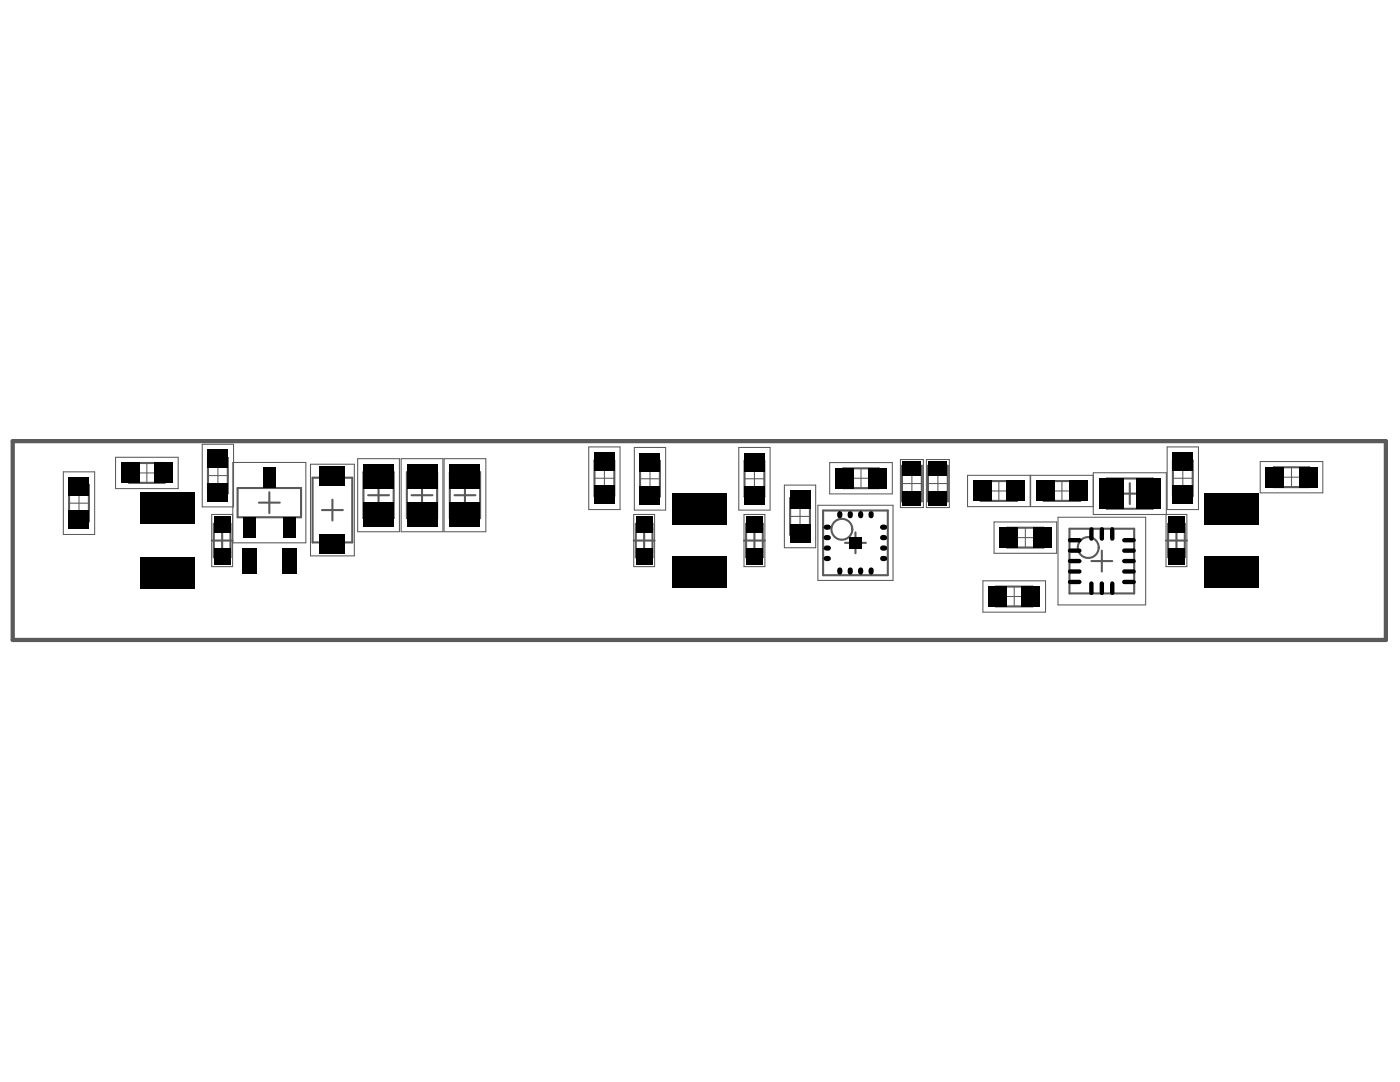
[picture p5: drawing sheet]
<svg xmlns="http://www.w3.org/2000/svg" width="279mm" height="216mm" viewBox="0 0 279 216" stroke-linecap="round" stroke-linejoin="round" font-family="sans-serif">
<g fill="none" stroke="#5a5a5a" stroke-width=".21">
<path d="M12.6 94.2h6.3v12.4h-6.3zM15.8 98.4v4M23.1 91.2h12.5v6.3h-12.5zM27.3 94.4h4M29.3 92.4v3.9M40.4 88.7h6.2v12.4h-6.2zM41.5 94.9h4M43.5 92.9v4M46.5 92.3h14.5v16h-14.5zM62 92.6h8.7v18.3h-8.7zM71.4 91.5h8.3v14.6h-8.3zM80.1 91.5h8.3v14.6h-8.3z"/>
<path d="M88.6 91.5h8.4v14.6h-8.4zM117.5 89.2h6.2v12.5h-6.2zM118.6 95.4h4M120.6 93.5v3.9M126.6 89.3h6.2v12.5h-6.2zM127.7 95.5h4M129.7 93.6v3.9M147.4 89.3h6.3v12.5h-6.3zM148.6 95.5h3.9M150.6 93.6v3.9M156.5 96.8h6.3v12.5h-6.3zM165.6 92.3h12.5v6.3h-12.5z"/>
<path d="M169.9 95.4h3.9M171.8 93.5v3.9M179.7 91.7h4.6v9.6h-4.6zM180 96.5h4M182 94.5v4M184.9 91.7h4.6v9.6h-4.6zM185.2 96.5h4M187.2 94.5v4M193.1 94.8h12.5v6.3h-12.5zM197.4 98h3.9M199.3 96v3.9M210 98h3.9"/>
<path d="M211.9 96v3.9M218.2 94.8h-12.5v6.3h12.5M218.2 94.3h14.6v8.4h-14.6zM232.9 89.2h6.3v12.5h-6.3zM234.1 95.4h3.9M236.1 93.5v3.9M251.5 92.1h12.5v6.2h-12.5zM255.8 95.2h3.9M257.7 93.2v4M13.8 100.4h3.9M42.3 102.7h4.1v10.4h-4.1zM126.5 102.7h4.1v10.4h-4.1z"/>
<path d="M148.5 102.7h4.1v10.4h-4.1zM157.7 103h3.9M159.7 101.1v3.9M163.2 100.8h15v15h-15zM196.2 115.9h12.5v6.2h-12.5zM198.4 104.2h12.5v6.2h-12.5zM200.4 119h4M202.4 117v4M202.7 107.3h3.9M204.6 105.3v4M211.1 103.2h17.5v17.5h-17.5zM232.7 102.7h4.2v10.4h-4.2z"/>
</g>
<g fill="none" stroke="#5a5a5a" stroke-width=".42">
<path d="M13.8 96.8h3.9v7.2h-3.9zM25.8 92.4h7v3.9h-7zM41.5 91.4h4v7h-4zM47.4 97.4h12.7v5.8h-12.7zM53.8 98.2v4.2M62.4 95.3h7.9v12.9h-7.9zM66.3 99.7v4.2M72.5 94.2h6.1v9.2h-6.1zM73.5 98.8h4.1M75.5 96.7v4.2M81.2 94.2h6v9.2h-6zM82.1 98.8h4.2"/>
<path d="M84.2 96.7v4.2M89.8 94.2h6v9.2h-6zM90.7 98.8h4.2M92.8 96.7v4.2M118.6 91.9h4v7.1h-4zM127.7 92h4v7.1h-4zM148.6 92h3.9v7.1h-3.9zM157.7 99.4h3.9v7.3h-3.9zM168.3 93.5h7.1v3.9h-7.1zM180 92.9h4v7.1h-4zM185.2 92.9h4v7.1h-4zM195.7 96h7.3v3.9h-7.3z"/>
<path d="M208.3 96h7.3v3.9h-7.3zM220.9 95.5h9.2v6h-9.2zM223.4 98.5h4.2M225.5 96.4v4.2M234.1 91.9h3.9v7.1h-3.9zM254.2 93.2h7.1v4h-7.1zM42.3 107.9h4.1M42.7 104.5h3.3v6.7h-3.3zM42.7 110.2h3.3M42.7 105.6h3.3M44.3 105.8v4.1M51.7 100.3h4.1"/>
<path d="M64.3 101.8h4.1M126.5 107.9h4.1M126.9 104.5h3.3v6.7h-3.3zM126.9 110.2h3.3M126.9 105.6h3.3M128.6 105.8v4.1M148.5 107.9h4.1M148.9 104.5h3.3v6.7h-3.3zM148.9 110.2h3.3M148.9 105.6h3.3M150.6 105.8v4.1M164.3 101.9h12.9v12.9h-12.9z"/>
<path d="M168.6 108.3h4.2M170.7 106.2v4.2M198.8 117h7.3v4h-7.3zM201 105.3h7.3v4h-7.3zM213.4 105.5h13v12.9h-13zM217.8 112h4.2M219.9 109.9v4.1M232.7 107.9h4.2M233.1 104.5h3.4v6.7h-3.4zM233.1 110.2h3.4M233.1 105.6h3.4M234.8 105.8v4.1"/>
<circle cx="168" cy="105.6" r="2.08"/>
<circle cx="217.2" cy="109.2" r="2.08"/>
</g>
<path d="M2.5 88h274.1v39.7h-274.1z" fill="none" stroke="#5a5a5a" stroke-width=".85"/>
<path d="M169.5 107.3h2.5v2.3h-2.5z" fill="#000"/>
<g fill="#000">
<path d="M13.7 95.2h4.1v3.7h-4.1z" fill-rule="evenodd"/>
<path d="M24.1 92.3h3.8v4.2h-3.8z" fill-rule="evenodd"/>
<path d="M30.8 92.3h3.7v4.2h-3.7z" fill-rule="evenodd"/>
<path d="M27.9 98.3h10.8v6.2h-10.8z" fill-rule="evenodd"/>
<path d="M41.4 96.4h4.2v3.7h-4.2z" fill-rule="evenodd"/>
<path d="M41.4 89.7h4.2v3.7h-4.2z" fill-rule="evenodd"/>
<path d="M52.5 93.2h2.5v4.2h-2.5z" fill-rule="evenodd"/>
<path d="M63.8 93h5.1v3.9h-5.1z" fill-rule="evenodd"/>
<path d="M72.5 92.7h6.1v4.8h-6.1z" fill-rule="evenodd"/>
<path d="M81.2 92.7h6v4.8h-6z" fill-rule="evenodd"/>
<path d="M89.8 92.7h6v4.8h-6z" fill-rule="evenodd"/>
<path d="M118.5 90.2h4.2v3.8h-4.2z" fill-rule="evenodd"/>
<path d="M118.5 96.9h4.2v3.7h-4.2z" fill-rule="evenodd"/>
<path d="M127.6 90.3h4.2v3.8h-4.2z" fill-rule="evenodd"/>
<path d="M127.6 97h4.2v3.7h-4.2z" fill-rule="evenodd"/>
<path d="M134.1 98.5h10.9v6.2h-10.9z" fill-rule="evenodd"/>
<path d="M148.5 90.3h4.1v3.8h-4.1z" fill-rule="evenodd"/>
<path d="M148.5 97h4.1v3.7h-4.1z" fill-rule="evenodd"/>
<path d="M166.6 93.3h3.8v4.2h-3.8z" fill-rule="evenodd"/>
<path d="M173.3 93.3h3.7v4.2h-3.7z" fill-rule="evenodd"/>
<path d="M180.1 92.1h3.8v2.9h-3.8z" fill-rule="evenodd"/>
<path d="M185.3 92.1h3.7v2.9h-3.7z" fill-rule="evenodd"/>
<path d="M234 90.2h4.1v3.8h-4.1z" fill-rule="evenodd"/>
<path d="M234 96.9h4.1v3.7h-4.1z" fill-rule="evenodd"/>
<path d="M240.4 98.5h10.8v6.2h-10.8z" fill-rule="evenodd"/>
<path d="M252.5 93.1h3.8v4.2h-3.8z" fill-rule="evenodd"/>
<path d="M259.2 93.1h3.8v4.2h-3.8z" fill-rule="evenodd"/>
<path d="M13.7 101.9h4.1v3.7h-4.1z" fill-rule="evenodd"/>
<path d="M27.9 111.2h10.8v6.2h-10.8z" fill-rule="evenodd"/>
<path d="M42.7 109.3h3.3v3.4h-3.3z" fill-rule="evenodd"/>
<path d="M42.7 103.1h3.3v3.3h-3.3z" fill-rule="evenodd"/>
<path d="M48.4 109.4h2.9v5h-2.9z" fill-rule="evenodd"/>
<path d="M48.5 103.2h2.5v4.2h-2.5z" fill-rule="evenodd"/>
<path d="M56.3 109.4h2.9v5h-2.9z" fill-rule="evenodd"/>
<path d="M56.5 103.2h2.5v4.2h-2.5z" fill-rule="evenodd"/>
<path d="M63.8 106.7h5.1v3.8h-5.1z" fill-rule="evenodd"/>
<path d="M72.5 100.2h6.1v4.8h-6.1z" fill-rule="evenodd"/>
<path d="M81.2 100.2h6v4.8h-6z" fill-rule="evenodd"/>
<path d="M89.8 100.2h6v4.8h-6z" fill-rule="evenodd"/>
<path d="M126.9 109.3h3.3v3.4h-3.3z" fill-rule="evenodd"/>
<path d="M126.9 103.1h3.3v3.3h-3.3z" fill-rule="evenodd"/>
<path d="M134.1 111h10.9v6.2h-10.9z" fill-rule="evenodd"/>
<path d="M148.9 109.3h3.3v3.4h-3.3z" fill-rule="evenodd"/>
<path d="M148.9 103.1h3.3v3.3h-3.3z" fill-rule="evenodd"/>
<path d="M157.6 104.5h4.1v3.8h-4.1z" fill-rule="evenodd"/>
<path d="M157.6 97.8h4.1v3.8h-4.1z" fill-rule="evenodd"/>
<path d="M180.1 97.9h3.8v3h-3.8z" fill-rule="evenodd"/>
<path d="M185.3 97.9h3.7v3h-3.7z" fill-rule="evenodd"/>
<path d="M194.1 95.9h3.8v4.2h-3.8z" fill-rule="evenodd"/>
<path d="M199.4 105.2h3.8v4.2h-3.8z" fill-rule="evenodd"/>
<path d="M200.8 95.9h3.7v4.2h-3.7z" fill-rule="evenodd"/>
<path d="M206.1 105.2h3.7v4.2h-3.7z" fill-rule="evenodd"/>
<path d="M206.7 95.9h3.8v4.2h-3.8z" fill-rule="evenodd"/>
<path d="M213.4 95.9h3.7v4.2h-3.7z" fill-rule="evenodd"/>
<path d="M219.3 95.5h4.8v6h-4.8z" fill-rule="evenodd"/>
<path d="M226.8 95.5h4.8v6h-4.8z" fill-rule="evenodd"/>
<path d="M233.1 109.3h3.4v3.4h-3.4z" fill-rule="evenodd"/>
<path d="M233.1 103.1h3.4v3.3h-3.4z" fill-rule="evenodd"/>
<path d="M240.4 111h10.8v6.2h-10.8z" fill-rule="evenodd"/>
<path d="M197.2 116.9h3.8v4.2h-3.8z" fill-rule="evenodd"/>
<path d="M203.9 116.9h3.7v4.2h-3.7z" fill-rule="evenodd"/>
</g>
<g fill="none" stroke="#000" stroke-width="1">
<path d="M164.9 111.4h.4M164.9 109.4h.4M164.9 105.2h.4M164.9 107.3h.4M167.6 102.5v.4M167.6 113.7v.5M169.7 102.5v.4M169.7 113.7v.5M171.8 102.5v.4M171.8 113.7v.5M173.8 102.5v.4M173.8 113.7v.5"/>
<path d="M176.1 111.4h.5M176.1 109.4h.5M176.1 105.2h.5M176.1 107.3h.5"/>
</g>
<g fill="none" stroke="#000" stroke-width=".88">
<path d="M213.5 116.1h1.9M213.5 107.8h1.9M213.5 109.9h1.9M213.5 112h1.9M213.5 114h1.9M217.8 105.6v1.9M217.8 116.4v1.9M219.9 105.6v1.9M219.9 116.4v1.9M222 105.6v1.9M222 116.4v1.9M224.4 116.1h1.8"/>
<path d="M224.4 107.8h1.8M224.4 109.9h1.8M224.4 112h1.8M224.4 114h1.8"/>
</g>
</svg>
